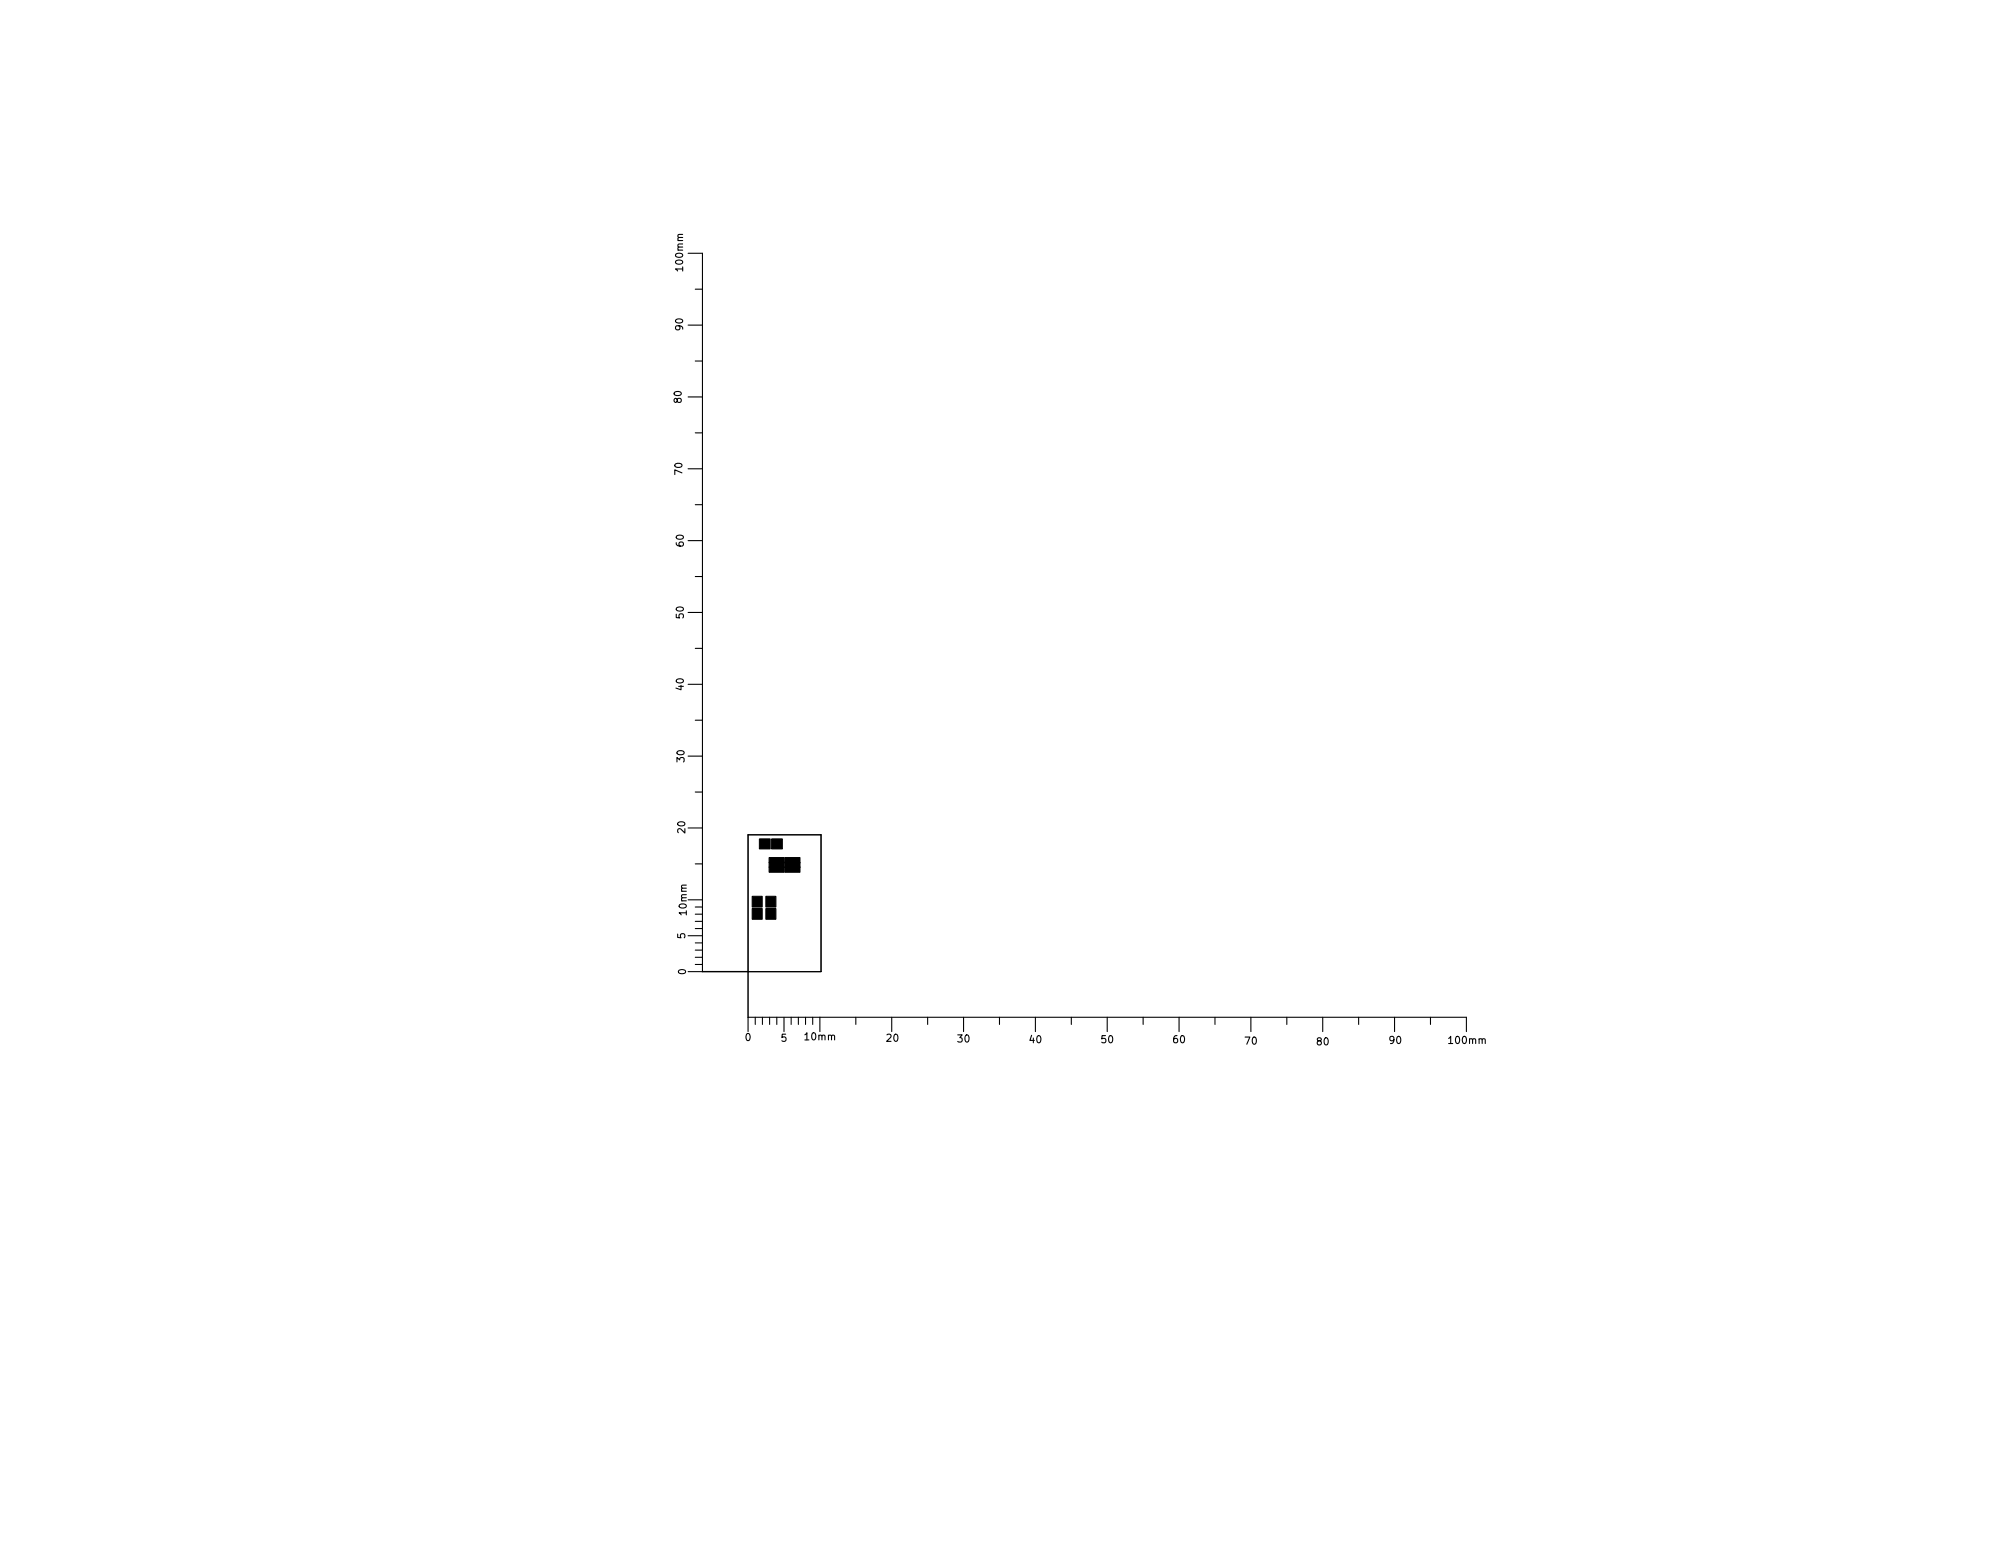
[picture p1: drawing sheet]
<svg xmlns="http://www.w3.org/2000/svg" width="279mm" height="216mm" viewBox="0 0 279 216" stroke-linecap="round" stroke-linejoin="round" font-family="sans-serif">
<defs><g id="words">
<g font-size="1.4">
<text x="95.1" y="37.6" transform="rotate(-90 95.1 37.6)">100mm</text>
<text x="95.1" y="45.9" transform="rotate(-90 95.1 45.9)">90</text>
<text x="94.9" y="56" transform="rotate(-90 94.9 56)">80</text>
<text x="95" y="66" transform="rotate(-90 95 66)">70</text>
<text x="95.2" y="76" transform="rotate(-90 95.2 76)">60</text>
<text x="95.2" y="86" transform="rotate(-90 95.2 86)">50</text>
<text x="95.2" y="96" transform="rotate(-90 95.2 96)">40</text>
<text x="95.3" y="106" transform="rotate(-90 95.3 106)">30</text>
<text x="95.4" y="115.9" transform="rotate(-90 95.4 115.9)">20</text>
<text x="95.4" y="130.6" transform="rotate(-90 95.4 130.6)">5</text>
<text x="95.6" y="127.3" transform="rotate(-90 95.6 127.3)">10mm</text>
<text x="95.5" y="135.6" transform="rotate(-90 95.5 135.6)">0</text>
<text x="103.8" y="144.9">0</text>
<text x="108.8" y="145">5</text>
<text x="112.1" y="144.8">10mm</text>
<text x="123.5" y="145">20</text>
<text x="133.4" y="145.1">30</text>
<text x="143.4" y="145.2">40</text>
<text x="153.4" y="145.2">50</text>
<text x="163.4" y="145.2">60</text>
<text x="173.4" y="145.4">70</text>
<text x="183.4" y="145.5">80</text>
<text x="193.5" y="145.3">90</text>
<text x="201.8" y="145.3">100mm</text>
</g>
</g></defs>
<g fill="none" stroke="#000" stroke-width=".15">
<path d="M95.8 35.3h2v100h-2M95.8 45.3h2M95.8 55.3h2M96.8 40.3h1M96.8 50.3h1M95.8 65.3h2M95.8 75.3h2M96.8 60.3h1M96.8 70.3h1M95.8 85.3h2M95.8 95.3h2M96.8 80.3h1"/>
<path d="M96.8 90.3h1M95.8 105.3h2M95.8 115.3h2M96.8 100.3h1M96.8 110.3h1M104.1 116.2h10.2v19.1h-10.2zM95.8 130.3h2M95.8 125.3h2M96.8 120.3h1M96.8 126.3h1M96.8 127.3h1M96.8 128.3h1"/>
<path d="M96.8 129.3h1M96.8 131.3h1M96.8 132.3h1M96.8 133.3h1M96.8 134.3h1M104.1 143.6v-2h100v2M105.1 141.6v1M106.1 141.6v1M107.1 141.6v1M108.1 141.6v1M109.1 141.6v2M110.1 141.6v1"/>
<path d="M111.1 141.6v1M112.1 141.6v1M113.1 141.6v1M114.1 141.6v2M119.1 141.6v1M124.1 141.6v2M129.1 141.6v1M134.1 141.6v2M139.1 141.6v1M144.1 141.6v2M149.1 141.6v1M154.1 141.6v2"/>
<path d="M159.1 141.6v1M164.1 141.6v2M169.1 141.6v1M174.1 141.6v2M179.1 141.6v1M184.1 141.6v2M189.1 141.6v1M194.1 141.6v2M199.1 141.6v1"/>
</g>
<path d="M105.7 116.8h1.5v1.4h-1.5zM107.4 116.8h1.5v1.4h-1.5zM104.7 124.8h1.4v1.5h-1.4zM104.7 126.5h1.4v1.5h-1.4zM107.1 120h2.1v.8h-2.1zM107.1 119.4h2.1v.7h-2.1zM107.1 120.7h2.1v.7h-2.1zM106.6 126.5h1.4v1.5h-1.4zM106.6 124.8h1.4v1.5h-1.4zM109.3 120h2.1v.8h-2.1zM109.3 119.4h2.1v.7h-2.1zM109.3 120.7h2.1v.7h-2.1z" fill="#000" stroke="#000" stroke-width=".14"/>
<path d="M97.8 135.3h6.3v6.3" fill="none" stroke="#000" stroke-width=".2"/>
<use href="#words"/>
</svg>
